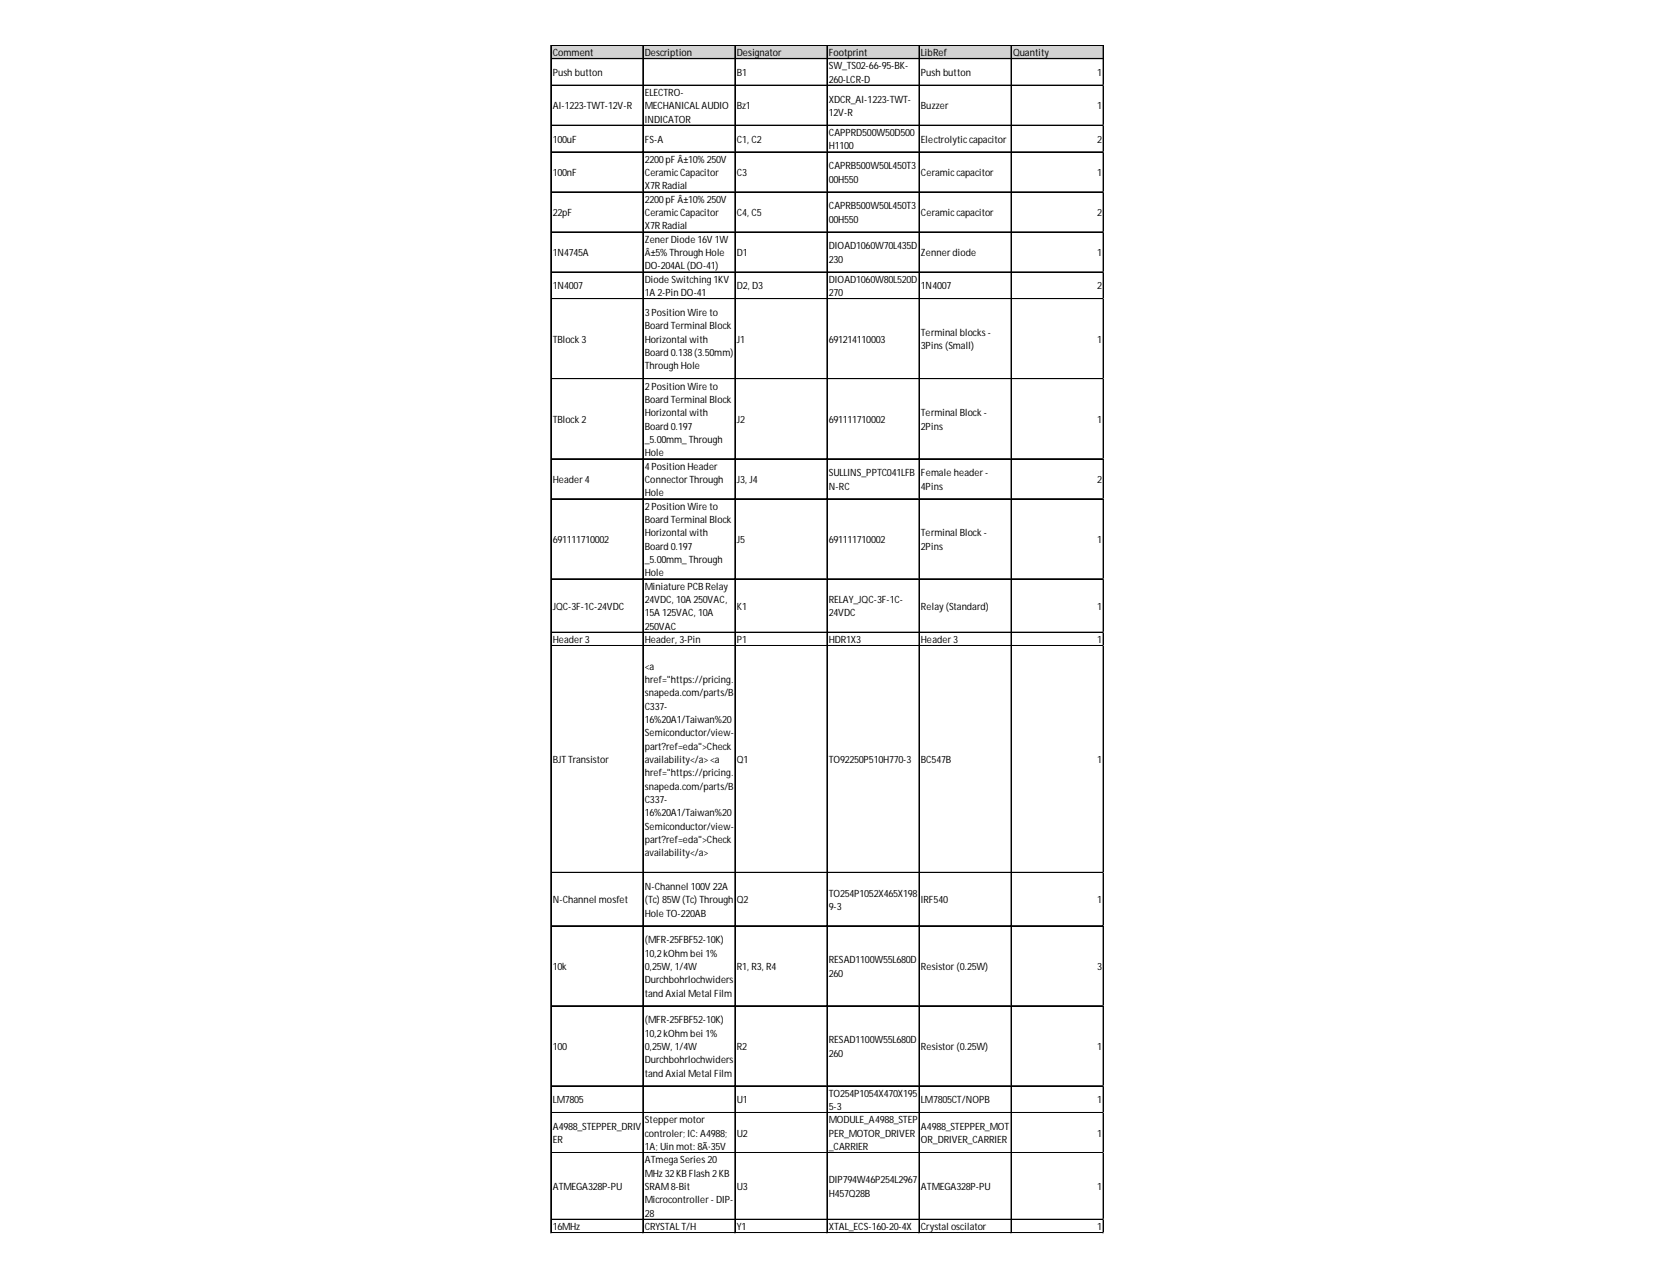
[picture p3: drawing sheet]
<svg xmlns="http://www.w3.org/2000/svg" width="279mm" height="216mm" viewBox="0 0 279 216" stroke-linecap="round" stroke-linejoin="round" font-family="sans-serif">
<defs><g id="words">
<g font-size="1.7">
<text x="93.3" y="9.4">Comment</text>
<text x="108.8" y="9.4">Description</text>
<text x="124.3" y="9.4">Designator</text>
<text x="139.9" y="9.4">Footprint</text>
<text x="139.9" y="11.7">SW_TS02-66-95-BK-</text>
<text x="155.4" y="9.4">LibRef</text>
<text x="170.9" y="9.4">Quantity</text>
<text x="93.3" y="12.8">Push button</text>
<text x="108.8" y="16.2">ELECTRO-</text>
<text x="124.3" y="12.8">B1</text>
<text x="139.9" y="13.9">260-LCR-D</text>
<text x="139.9" y="17.3">XDCR_AI-1223-TWT-</text>
<text x="155.4" y="12.8">Push button</text>
<text x="185.1" y="12.8">1</text>
<text x="93.3" y="18.4">AI-1223-TWT-12V-R</text>
<text x="108.8" y="18.4">MECHANICAL AUDIO</text>
<text x="108.8" y="20.7">INDICATOR</text>
<text x="124.3" y="18.4">Bz1</text>
<text x="139.9" y="19.6">12V-R</text>
<text x="139.9" y="22.9">CAPPRD500W50D500</text>
<text x="155.4" y="18.4">Buzzer</text>
<text x="185.1" y="18.4">1</text>
<text x="93.3" y="24.1">100uF</text>
<text x="93.3" y="29.7">100nF</text>
<text x="108.8" y="24.1">FS-A</text>
<text x="108.8" y="27.4">2200pF Â±10% 250V</text>
<text x="108.8" y="29.7">CeramicCapacitor</text>
<text x="124.3" y="24.1">C1, C2</text>
<text x="124.3" y="29.7">C3</text>
<text x="139.9" y="25.2">H1100</text>
<text x="139.9" y="28.6">CAPRB500W50L450T3</text>
<text x="155.4" y="24.1">Electrolyticcapacitor</text>
<text x="155.4" y="29.7">Ceramiccapacitor</text>
<text x="185.1" y="24.1">2</text>
<text x="185.1" y="29.7">1</text>
<text x="108.8" y="31.9">X7R Radial</text>
<text x="108.8" y="34.2">2200pF Â±10% 250V</text>
<text x="139.9" y="30.8">00H550</text>
<text x="139.9" y="35.3">CAPRB500W50L450T3</text>
<text x="93.3" y="36.4">22pF</text>
<text x="108.8" y="36.4">CeramicCapacitor</text>
<text x="108.8" y="38.7">X7R Radial</text>
<text x="108.8" y="40.9">Zener Diode 16V 1W</text>
<text x="124.3" y="36.4">C4, C5</text>
<text x="139.9" y="37.6">00H550</text>
<text x="155.4" y="36.4">Ceramiccapacitor</text>
<text x="185.1" y="36.4">2</text>
<text x="93.3" y="43.2">1N4745A</text>
<text x="108.8" y="43.2">Â±5% Through Hole</text>
<text x="108.8" y="45.4">DO-204AL (DO-41)</text>
<text x="108.8" y="47.7">Diode Switching 1KV</text>
<text x="124.3" y="43.2">D1</text>
<text x="139.9" y="42.1">DIOAD1060W70L435D</text>
<text x="139.9" y="44.3">230</text>
<text x="139.9" y="47.7">DIOAD1060W80L520D</text>
<text x="155.4" y="43.2">Zenner diode</text>
<text x="185.1" y="43.2">1</text>
<text x="93.3" y="48.8">1N4007</text>
<text x="108.8" y="49.9">1A 2-Pin DO-41</text>
<text x="108.8" y="53.3">3Position Wire to</text>
<text x="124.3" y="48.8">D2, D3</text>
<text x="139.9" y="49.9">270</text>
<text x="155.4" y="48.8">1N4007</text>
<text x="185.1" y="48.8">2</text>
<text x="93.3" y="57.8">TBlock 3</text>
<text x="108.8" y="55.6">Board Terminal Block</text>
<text x="108.8" y="57.8">Horizontal with</text>
<text x="124.3" y="57.8">J1</text>
<text x="139.9" y="57.8">691214110003</text>
<text x="155.4" y="56.7">Terminal blocks -</text>
<text x="155.4" y="58.9">3Pins (Small)</text>
<text x="185.1" y="57.8">1</text>
<text x="108.8" y="60.1">Board 0.138(3.50mm)</text>
<text x="108.8" y="62.3">Through Hole</text>
<text x="108.8" y="65.7">2Position Wire to</text>
<text x="93.3" y="71.3">TBlock 2</text>
<text x="108.8" y="67.9">Board Terminal Block</text>
<text x="108.8" y="70.2">Horizontal with</text>
<text x="124.3" y="71.3">J2</text>
<text x="139.9" y="71.3">691111710002</text>
<text x="155.4" y="70.2">Terminal Block -</text>
<text x="185.1" y="71.3">1</text>
<text x="108.8" y="72.4">Board 0.197</text>
<text x="108.8" y="74.7">_5.00mm_ Through</text>
<text x="108.8" y="77">Hole</text>
<text x="155.4" y="72.4">2Pins</text>
<text x="93.3" y="81.5">Header 4</text>
<text x="108.8" y="79.2">4Position Header</text>
<text x="108.8" y="81.5">Connector Through</text>
<text x="108.8" y="83.7">Hole</text>
<text x="124.3" y="81.5">J3, J4</text>
<text x="139.9" y="80.3">SULLINS_PPTC041LFB</text>
<text x="139.9" y="82.6">N-RC</text>
<text x="155.4" y="80.3">Female header -</text>
<text x="155.4" y="82.6">4Pins</text>
<text x="185.1" y="81.5">2</text>
<text x="108.8" y="86">2Position Wire to</text>
<text x="108.8" y="88.2">Board Terminal Block</text>
<text x="93.3" y="91.6">691111710002</text>
<text x="108.8" y="90.5">Horizontal with</text>
<text x="108.8" y="92.7">Board 0.197</text>
<text x="108.8" y="95">_5.00mm_ Through</text>
<text x="124.3" y="91.6">J5</text>
<text x="139.9" y="91.6">691111710002</text>
<text x="155.4" y="90.5">Terminal Block -</text>
<text x="155.4" y="92.7">2Pins</text>
<text x="185.1" y="91.6">1</text>
<text x="108.8" y="97.2">Hole</text>
<text x="108.8" y="99.5">Miniature PCB Relay</text>
<text x="108.8" y="101.7">24VDC, 10A 250VAC,</text>
<text x="139.9" y="101.7">RELAY_JQC-3F-1C-</text>
<text x="93.3" y="102.8">JQC-3F-1C-24VDC</text>
<text x="108.8" y="104">15A 125VAC, 10A</text>
<text x="108.8" y="106.2">250VAC</text>
<text x="124.3" y="102.8">K1</text>
<text x="139.9" y="104">24VDC</text>
<text x="155.4" y="102.8">Relay (Standard)</text>
<text x="185.1" y="102.8">1</text>
<text x="93.3" y="108.5">Header 3</text>
<text x="108.8" y="108.5">Header, 3-Pin</text>
<text x="108.8" y="113">&lt;a</text>
<text x="124.3" y="108.5">P1</text>
<text x="139.9" y="108.5">HDR1X3</text>
<text x="155.4" y="108.5">Header 3</text>
<text x="185.1" y="108.5">1</text>
<text x="108.8" y="115.2">href=&quot;https://pricing.</text>
<text x="108.8" y="117.5">snapeda.com/parts/B</text>
<text x="108.8" y="119.7">C337-</text>
<text x="108.8" y="122">16%20A1/Taiwan%20</text>
<text x="108.8" y="124.2">Semiconductor/view-</text>
<text x="93.3" y="128.7">BJT Transistor</text>
<text x="108.8" y="126.5">part?ref=eda&quot;&gt;Check</text>
<text x="108.8" y="128.7">availability&lt;/a&gt;&lt;a</text>
<text x="108.8" y="131">href=&quot;https://pricing.</text>
<text x="124.3" y="128.7">Q1</text>
<text x="139.9" y="128.7">TO92250P510H770-3</text>
<text x="155.4" y="128.7">BC547B</text>
<text x="185.1" y="128.7">1</text>
<text x="108.8" y="133.2">snapeda.com/parts/B</text>
<text x="108.8" y="135.5">C337-</text>
<text x="108.8" y="137.7">16%20A1/Taiwan%20</text>
<text x="108.8" y="140">Semiconductor/view-</text>
<text x="108.8" y="142.2">part?ref=eda&quot;&gt;Check</text>
<text x="108.8" y="144.5">availability&lt;/a&gt;</text>
<text x="93.3" y="152.3">N-Channel mosfet</text>
<text x="108.8" y="150.1">N-Channel 100V 22A</text>
<text x="108.8" y="152.3">(Tc) 85W (Tc) Through</text>
<text x="108.8" y="154.6">Hole TO-220AB</text>
<text x="124.3" y="152.3">Q2</text>
<text x="139.9" y="151.2">TO254P1052X465X198</text>
<text x="139.9" y="153.5">9-3</text>
<text x="155.4" y="152.3">IRF540</text>
<text x="185.1" y="152.3">1</text>
<text x="108.8" y="159.1">(MFR-25FBF52-10K)</text>
<text x="108.8" y="161.3">10,2kOhm bei 1%</text>
<text x="93.3" y="163.6">10k</text>
<text x="108.8" y="163.6">0,25W, 1/4W</text>
<text x="108.8" y="165.8">Durchbohrlochwiders</text>
<text x="124.3" y="163.6">R1, R3, R4</text>
<text x="139.9" y="162.5">RESAD1100W55L680D</text>
<text x="139.9" y="164.7">260</text>
<text x="155.4" y="163.6">Resistor (0.25W)</text>
<text x="185.1" y="163.6">3</text>
<text x="108.8" y="168.1">tand Axial Metal Film</text>
<text x="108.8" y="172.6">(MFR-25FBF52-10K)</text>
<text x="93.3" y="177.1">100</text>
<text x="108.8" y="174.8">10,2kOhm bei 1%</text>
<text x="108.8" y="177.1">0,25W, 1/4W</text>
<text x="108.8" y="179.3">Durchbohrlochwiders</text>
<text x="124.3" y="177.1">R2</text>
<text x="139.9" y="176">RESAD1100W55L680D</text>
<text x="139.9" y="178.2">260</text>
<text x="155.4" y="177.1">Resistor (0.25W)</text>
<text x="185.1" y="177.1">1</text>
<text x="108.8" y="181.6">tand Axial Metal Film</text>
<text x="139.9" y="185">TO254P1054X470X195</text>
<text x="93.3" y="186.1">LM7805</text>
<text x="93.3" y="190.6">A4988_STEPPER_DRIV</text>
<text x="108.8" y="189.5">Stepper motor</text>
<text x="108.8" y="191.7">controler; IC: A4988;</text>
<text x="124.3" y="186.1">U1</text>
<text x="124.3" y="191.7">U2</text>
<text x="139.9" y="187.2">5-3</text>
<text x="139.9" y="189.5">MODULE_A4988_STEP</text>
<text x="139.9" y="191.7">PER_MOTOR_DRIVER</text>
<text x="155.4" y="186.1">LM7805CT/NOPB</text>
<text x="155.4" y="190.6">A4988_STEPPER_MOT</text>
<text x="185.1" y="186.1">1</text>
<text x="185.1" y="191.7">1</text>
<text x="93.3" y="192.8">ER</text>
<text x="108.8" y="194">1A; Uin mot: 8Ã·35V</text>
<text x="108.8" y="196.2">ATmega Series 20</text>
<text x="139.9" y="194">_CARRIER</text>
<text x="155.4" y="192.8">OR_DRIVER_CARRIER</text>
<text x="93.3" y="200.7">ATMEGA328P-PU</text>
<text x="108.8" y="198.5">MHz 32KB Flash 2KB</text>
<text x="108.8" y="200.7">SRAM8-Bit</text>
<text x="108.8" y="203">Microcontroller - DIP-</text>
<text x="124.3" y="200.7">U3</text>
<text x="139.9" y="199.6">DIP794W46P254L2967</text>
<text x="139.9" y="201.9">H457Q28B</text>
<text x="155.4" y="200.7">ATMEGA328P-PU</text>
<text x="185.1" y="200.7">1</text>
<text x="93.3" y="207.5">16MHz</text>
<text x="108.8" y="205.2">28</text>
<text x="108.8" y="207.5">CRYSTAL T/H</text>
<text x="124.3" y="207.5">Y1</text>
<text x="139.9" y="207.5">XTAL_ECS-160-20-4X</text>
<text x="155.4" y="207.5">Crystal oscilator</text>
<text x="185.1" y="207.5">1</text>
</g>
</g></defs>
<path d="M93 7.7h93.3v2.3h-93.3z" fill="#d3d3d3"/>
<g fill="none" stroke="#000" stroke-width=".17">
<path d="M92.9 7.6v200.4M93 7.6v200.4M93 7.6h93.2M93 7.7h93.2M93 9.9h93.2M93 14.4h93.2M108.5 7.7v200.3M124 7.7v200.3M139.5 7.7v200.3M139.6 7.7v200.3M155.1 7.7v200.3M170.6 7.7v200.3"/>
<path d="M186.1 7.7v200.3M186.2 7.7v200.3M93 21.1h93.2M93 21.2h93.2M93 25.6h93.2M93 25.7h93.2M93 32.4h93.2M93 39.1h93.2M93 39.2h93.2M93 45.9h93.2M93 50.4h93.2M93 63.9h93.2"/>
<path d="M93 77.4h93.2M93 84.1h93.2M93 84.2h93.2M93 97.6h93.2M93 97.7h93.2M93 106.6h93.2M93 106.7h93.2M93 108.9h93.2M93 147.1h93.2M93 147.2h93.2M93 156.1h93.2M93 156.2h93.2"/>
<path d="M93 169.6h93.2M93 169.7h93.2M93 183.1h93.2M93 183.2h93.2M93 187.6h93.2M93 187.7h93.2M93 194.4h93.2M93 205.6h93.2M93 205.7h93.2M93 207.9h93.2M93 208h93.2"/>
</g>
<path d="M92.9 208v.1" fill="none" stroke="#d4d4d4" stroke-width=".17"/>
<path d="M92.9 208l.1 .1z" fill="#d4d4d4"/>
<path d="M108.5 208v.1" fill="none" stroke="#d4d4d4" stroke-width=".17"/>
<path d="M108.5 208l.1 .1z" fill="#d4d4d4"/>
<path d="M124 208v.1" fill="none" stroke="#d4d4d4" stroke-width=".17"/>
<path d="M124 208l.1 .1z" fill="#d4d4d4"/>
<path d="M139.5 208v.1" fill="none" stroke="#d4d4d4" stroke-width=".17"/>
<path d="M139.5 208l.1 .1z" fill="#d4d4d4"/>
<path d="M155.1 208v.1" fill="none" stroke="#d4d4d4" stroke-width=".17"/>
<path d="M155.1 208l.1 .1z" fill="#d4d4d4"/>
<path d="M170.6 208v.1" fill="none" stroke="#d4d4d4" stroke-width=".17"/>
<path d="M170.6 208l.1 .1z" fill="#d4d4d4"/>
<path d="M186.1 208v.1" fill="none" stroke="#d4d4d4" stroke-width=".17"/>
<path d="M186.1 208l.1 .1z" fill="#d4d4d4"/>
<path d="M186.2 14.4h.1" fill="none" stroke="#d4d4d4" stroke-width=".17"/>
<path d="M186.2 14.4l.1 .1z" fill="#d4d4d4"/>
<path d="M186.2 21.1h.1" fill="none" stroke="#d4d4d4" stroke-width=".17"/>
<path d="M186.2 21.1l.1 .1z" fill="#d4d4d4"/>
<path d="M186.2 25.6h.1" fill="none" stroke="#d4d4d4" stroke-width=".17"/>
<path d="M186.2 25.6l.1 .1z" fill="#d4d4d4"/>
<path d="M186.2 32.4h.1" fill="none" stroke="#d4d4d4" stroke-width=".17"/>
<path d="M186.2 32.4l.1 .1z" fill="#d4d4d4"/>
<path d="M186.2 39.1h.1" fill="none" stroke="#d4d4d4" stroke-width=".17"/>
<path d="M186.2 39.1l.1 .1z" fill="#d4d4d4"/>
<path d="M186.2 45.9h.1" fill="none" stroke="#d4d4d4" stroke-width=".17"/>
<path d="M186.2 45.9l.1 .1z" fill="#d4d4d4"/>
<path d="M186.2 50.4h.1" fill="none" stroke="#d4d4d4" stroke-width=".17"/>
<path d="M186.2 50.4l.1 .1z" fill="#d4d4d4"/>
<path d="M186.2 63.9h.1" fill="none" stroke="#d4d4d4" stroke-width=".17"/>
<path d="M186.2 63.9l.1 .1z" fill="#d4d4d4"/>
<path d="M186.2 77.4h.1" fill="none" stroke="#d4d4d4" stroke-width=".17"/>
<path d="M186.2 77.4l.1 .1z" fill="#d4d4d4"/>
<path d="M186.2 84.1h.1" fill="none" stroke="#d4d4d4" stroke-width=".17"/>
<path d="M186.2 84.1l.1 .1z" fill="#d4d4d4"/>
<path d="M186.2 97.6h.1" fill="none" stroke="#d4d4d4" stroke-width=".17"/>
<path d="M186.2 97.6l.1 .1z" fill="#d4d4d4"/>
<path d="M186.2 106.6h.1" fill="none" stroke="#d4d4d4" stroke-width=".17"/>
<path d="M186.2 106.6l.1 .1z" fill="#d4d4d4"/>
<path d="M186.2 108.9h.1" fill="none" stroke="#d4d4d4" stroke-width=".17"/>
<path d="M186.2 108.9l.1 .1z" fill="#d4d4d4"/>
<path d="M186.2 147.1h.1" fill="none" stroke="#d4d4d4" stroke-width=".17"/>
<path d="M186.2 147.1l.1 .1z" fill="#d4d4d4"/>
<path d="M186.2 156.1h.1" fill="none" stroke="#d4d4d4" stroke-width=".17"/>
<path d="M186.2 156.1l.1 .1z" fill="#d4d4d4"/>
<path d="M186.2 169.6h.1" fill="none" stroke="#d4d4d4" stroke-width=".17"/>
<path d="M186.2 169.6l.1 .2z" fill="#d4d4d4"/>
<path d="M186.2 183.1h.1" fill="none" stroke="#d4d4d4" stroke-width=".17"/>
<path d="M186.2 183.1l.1 .2z" fill="#d4d4d4"/>
<path d="M186.2 187.6h.1" fill="none" stroke="#d4d4d4" stroke-width=".17"/>
<path d="M186.2 187.6l.1 .2z" fill="#d4d4d4"/>
<path d="M186.2 194.4h.1" fill="none" stroke="#d4d4d4" stroke-width=".17"/>
<path d="M186.2 194.4l.1 .1z" fill="#d4d4d4"/>
<path d="M186.2 205.6h.1" fill="none" stroke="#d4d4d4" stroke-width=".17"/>
<path d="M186.2 205.6l.1 .2z" fill="#d4d4d4"/>
<path d="M186.2 207.9h.1" fill="none" stroke="#d4d4d4" stroke-width=".17"/>
<path d="M186.2 207.9l.1 .1z" fill="#d4d4d4"/>
<use href="#words"/>
</svg>
